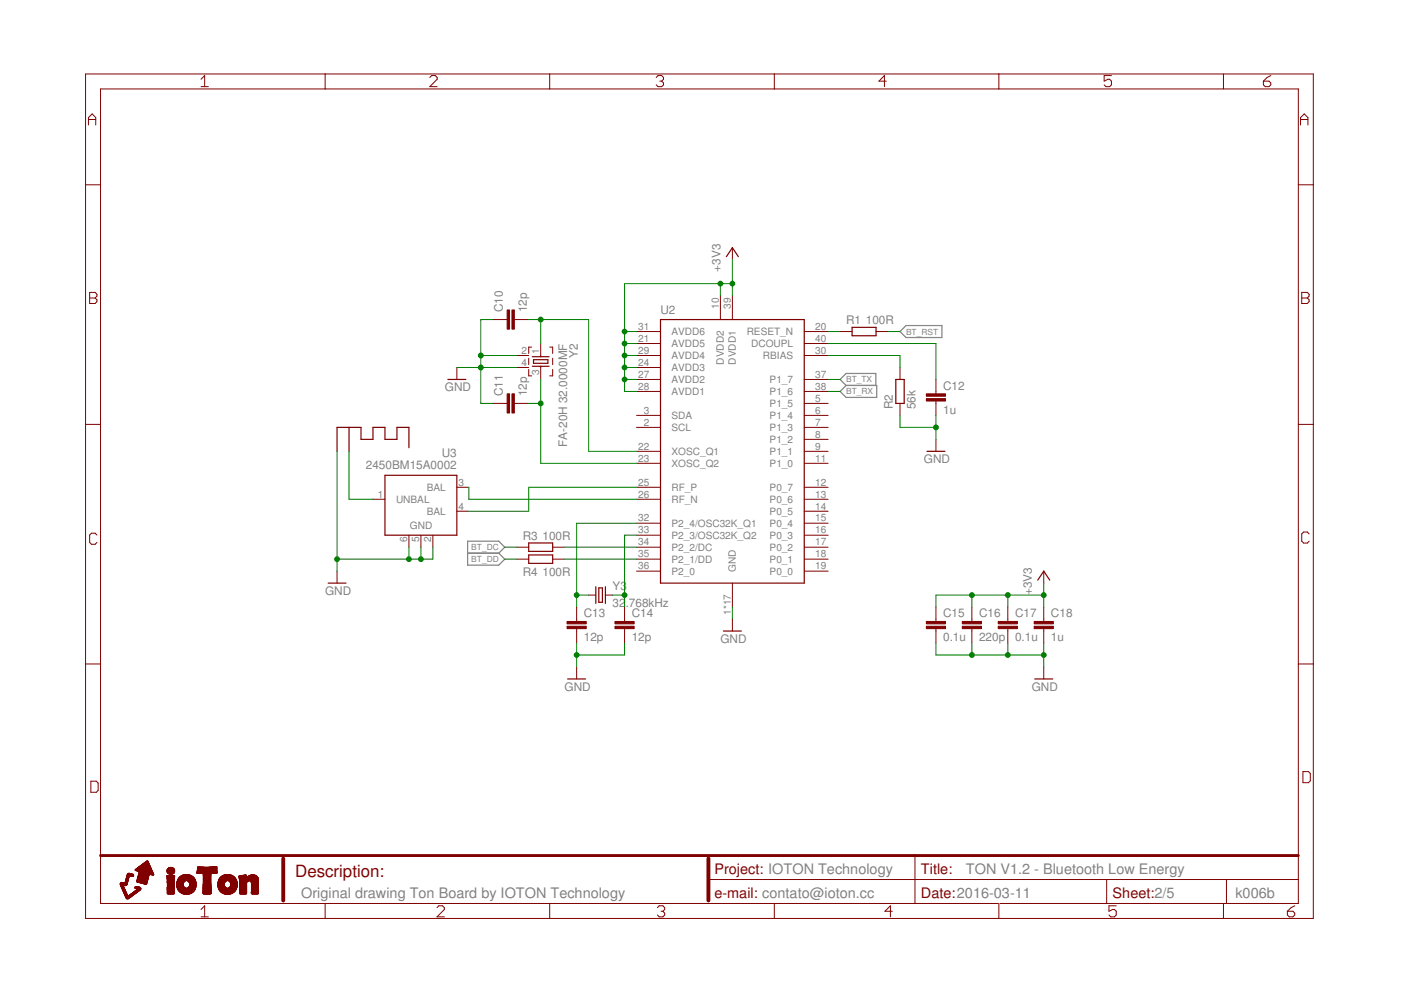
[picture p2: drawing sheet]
<svg xmlns="http://www.w3.org/2000/svg" width="297mm" height="210mm" viewBox="0 0 297 210" stroke-linecap="round" stroke-linejoin="round" font-family="sans-serif">
<defs><g id="words">
<text font-size="3.6" fill="#800000" x="62.6" y="185.9">Description:</text>
<g font-size="3.1" fill="#800000">
<text x="151.5" y="185.2">Project: IOTON Technology</text>
<text x="195.3" y="185.2">Title:</text>
<text x="151.5" y="190.3">e-mail: contato@ioton.cc</text>
<text x="195.3" y="190.3">Date:2016-03-11</text>
<text x="235.9" y="190.3">Sheet:2/5</text>
</g>
<g font-size="3.1" fill="#808080">
<text x="204.8" y="185.2">TON V1.2 - Bluetooth Low Energy</text>
<text x="63.9" y="190.3">Original drawing Ton Board by IOTON Technology</text>
<text x="261.9" y="190.3">k006b</text>
</g>
<g font-size="2.5" fill="#808080">
<text x="152.7" y="57.6" transform="rotate(-90 152.7 57.6)">+3V3</text>
<text x="106.6" y="66.2" transform="rotate(-90 106.6 66.2)">C10</text>
<text x="111.7" y="66.2" transform="rotate(-90 111.7 66.2)">12p</text>
<text x="140" y="66.5">U2</text>
<text x="179.4" y="68.8">R1</text>
<text x="183.6" y="68.8">100R</text>
<text x="122.5" y="75.9" transform="rotate(-90 122.5 75.9)">Y2</text>
<text x="94.3" y="83">GND</text>
<text x="200" y="82.6">C12</text>
<text x="106.6" y="84" transform="rotate(-90 106.6 84)">C11</text>
<text x="111.7" y="84" transform="rotate(-90 111.7 84)">12p</text>
<text x="189.3" y="86.8" transform="rotate(-90 189.3 86.8)">R2</text>
<text x="194.1" y="86.8" transform="rotate(-90 194.1 86.8)">56k</text>
<text x="200" y="87.7">1u</text>
<text x="120.2" y="94.8" transform="rotate(-90 120.2 94.8)">FA-20H 32.0000MF</text>
<text x="77.6" y="99.5">2450BM15A0002</text>
<text x="93.7" y="97">U3</text>
<text x="195.9" y="98.2">GND</text>
<text x="110.8" y="114.5">R3</text>
<text x="115" y="114.5">100R</text>
<text x="110.8" y="122.1">R4</text>
<text x="115" y="122.1">100R</text>
<text x="129.9" y="125.1">Y3</text>
<text x="68.9" y="126.2">GND</text>
<text x="123.8" y="130.9">C13</text>
<text x="129.9" y="128.7">32</text>
<text x="132.7" y="128.7">.768kHz</text>
<text x="133.9" y="130.9">C14</text>
<text x="200" y="130.9">C15</text>
<text x="207.6" y="130.9">C16</text>
<text x="215.2" y="130.9">C17</text>
<text x="218.8" y="126.2" transform="rotate(-90 218.8 126.2)">+3V3</text>
<text x="222.8" y="130.9">C18</text>
<text x="123.8" y="135.9">12p</text>
<text x="133.9" y="135.9">12p</text>
<text x="152.7" y="136.3">GND</text>
<text x="200" y="135.9">0.1u</text>
<text x="207.6" y="135.9">220p</text>
<text x="215.2" y="135.9">0.1u</text>
<text x="222.8" y="135.9">1u</text>
<text x="119.7" y="146.5">GND</text>
<text x="218.8" y="146.5">GND</text>
</g>
<g font-size="2.1" fill="#808080">
<text x="152.4" y="65.4" transform="rotate(-90 152.4 65.4)">10</text>
<text x="154.9" y="65.4" transform="rotate(-90 154.9 65.4)">39</text>
<text x="135.3" y="69.9">31</text>
<text x="142.4" y="71">AVDD6</text>
<text x="158.3" y="71">RESET_N</text>
<text x="172.8" y="69.9">20</text>
<text x="110.6" y="77.6">4</text>
<text x="110.6" y="75">2</text>
<text x="114.3" y="75" transform="rotate(-90 114.3 75)">1</text>
<text x="135.3" y="72.5">21</text>
<text x="135.3" y="77.6">24</text>
<text x="135.3" y="75">29</text>
<text x="142.4" y="73.6">AVDD5</text>
<text x="142.4" y="76.1">AVDD4</text>
<text x="153.5" y="77.3" transform="rotate(-90 153.5 77.3)">DVDD2</text>
<text x="156" y="77.3" transform="rotate(-90 156 77.3)">DVDD1</text>
<text x="159.3" y="73.6">DCOUPL</text>
<text x="161.8" y="76.1">RBIAS</text>
<text x="172.8" y="75">30</text>
<text x="172.8" y="72.5">40</text>
<text x="114.3" y="79.4" transform="rotate(-90 114.3 79.4)">3</text>
<text x="135.3" y="80.1">27</text>
<text x="135.3" y="82.6">28</text>
<text x="142.4" y="78.7">AVDD3</text>
<text x="142.4" y="81.2">AVDD2</text>
<text x="142.4" y="83.7">AVDD1</text>
<text x="163.2" y="81.2">P1_7</text>
<text x="163.2" y="83.7">P1_6</text>
<text x="172.8" y="80.1">37</text>
<text x="172.8" y="82.6">38</text>
<text x="136.5" y="87.7">3</text>
<text x="142.4" y="88.8">SDA</text>
<text x="163.2" y="86.3">P1_5</text>
<text x="163.2" y="88.8">P1_4</text>
<text x="172.8" y="85.2">5</text>
<text x="172.8" y="87.7">6</text>
<text x="135.3" y="95.3">22</text>
<text x="136.5" y="90.3">2</text>
<text x="142.4" y="91.4">SCL</text>
<text x="163.2" y="91.4">P1_3</text>
<text x="163.2" y="93.9">P1_2</text>
<text x="172.8" y="90.3">7</text>
<text x="172.8" y="92.8">8</text>
<text x="172.8" y="95.3">9</text>
<text x="135.3" y="97.9">23</text>
<text x="142.4" y="96.4">XOSC_Q1</text>
<text x="142.4" y="99">XOSC_Q2</text>
<text x="163.2" y="96.4">P1_1</text>
<text x="163.2" y="99">P1_0</text>
<text x="172.8" y="97.9">11</text>
<text x="80.1" y="105.5">1</text>
<text x="84" y="106.6">UNBAL</text>
<text x="90.5" y="104.1">BAL</text>
<text x="97.2" y="103">3</text>
<text x="135.3" y="103">25</text>
<text x="135.3" y="105.5">26</text>
<text x="142.4" y="104.1">RF_P</text>
<text x="142.4" y="106.6">RF_N</text>
<text x="163.2" y="104.1">P0_7</text>
<text x="163.2" y="106.6">P0_6</text>
<text x="172.8" y="103">12</text>
<text x="172.8" y="105.5">13</text>
<text x="86.9" y="112.1">GND</text>
<text x="90.5" y="109.1">BAL</text>
<text x="97.2" y="108">4</text>
<text x="135.3" y="110.6">32</text>
<text x="135.3" y="113.1">33</text>
<text x="142.4" y="111.7">P2_4/OSC32K_Q1</text>
<text x="163.2" y="109.1">P0_5</text>
<text x="163.2" y="111.7">P0_4</text>
<text x="172.8" y="108">14</text>
<text x="172.8" y="110.6">15</text>
<text x="172.8" y="113.1">16</text>
<text x="86.4" y="115" transform="rotate(-90 86.4 115)">6</text>
<text x="88.9" y="115" transform="rotate(-90 88.9 115)">5</text>
<text x="91.4" y="115" transform="rotate(-90 91.4 115)">2</text>
<text x="135.3" y="115.6">34</text>
<text x="135.3" y="118.2">35</text>
<text x="142.4" y="114.2">P2_3/OSC32K_Q2</text>
<text x="142.4" y="116.8">P2_2/DC</text>
<text x="142.4" y="119.3">P2_1/DD</text>
<text x="163.2" y="114.2">P0_3</text>
<text x="163.2" y="116.8">P0_2</text>
<text x="163.2" y="119.3">P0_1</text>
<text x="172.8" y="115.6">17</text>
<text x="172.8" y="118.2">18</text>
<text x="135.3" y="120.7">36</text>
<text x="142.4" y="121.8">P2_0</text>
<text x="156" y="121.3" transform="rotate(-90 156 121.3)">GND</text>
<text x="163.2" y="121.8">P0_0</text>
<text x="172.8" y="120.7">19</text>
<text x="154.9" y="130.4" transform="rotate(-90 154.9 130.4)">1*17</text>
</g>
<g font-size="1.8" fill="#808080">
<text x="192.1" y="70.9">BT_RST</text>
<text x="179.4" y="83.6">BT_RX</text>
<text x="179.4" y="81.1">BT_TX</text>
<text x="99.9" y="116.6">BT_DC</text>
<text x="99.9" y="119.2">BT_DD</text>
</g>
</g></defs>
<path d="M190.8 70.3l1.3-1.3h7.6v2.6h-7.6zM178.1 83l1.3-1.3h6.5v2.6h-6.5zM179.4 81.7l-1.3-1.2 1.3-1.3h6.3v2.5M99.1 114.7h6.6l1.3 1.3-1.3 1.3 1.3 1.3-1.3 1.2h-6.6zM99.1 117.3h6.6" fill="none" stroke="#808080" stroke-width=".25"/>
<g fill="none" stroke="#800000" stroke-width=".21">
<path d="M42.6 16.8l.8-.8v2.4M42.6 18.4h1.6M68.9 15.7v3.2M91.1 16.4l.4-.4h.8l.4 .4v.4l-1.6 1.6h1.6M116.5 15.7v3.2M139.1 16.4l.4-.4h.8l.4 .4v.4l-.4 .4M139.9 17.2h.4M140.3 17.2l.4 .4v.4l-.4 .4h-.8l-.4-.4M164.2 15.7v3.2M187.9 17.2h-1.5l1.1-1.2v2.4M211.8 15.7v3.2M235.6 16h-1.5v1.2l.8-.4h.4l.3 .4v.8l-.3 .4h-.8l-.4-.4"/>
<path d="M259.4 15.7v3.2M267.9 17.2h1.1l.4 .4v.4l-.4 .4h-.7l-.4-.4zM269.4 16l-.8 .4-.7 .8M18.1 39.2h3.2M18.8 25.3h1.5M18.8 26.5v-1.6l.7-.7 .8 .7v1.6M275.3 39.2h3.1M275.7 26.5v-1.6l.8-.7 .8 .7v1.6M275.7 25.3h1.6M155.3 52.5v2.6M19 62h1.2l.4 .4v.4l-.4 .4 .4 .4v.3l-.4 .4h-1.2zM19 63.2h1.2"/>
<path d="M96.9 77.9v2.6M104.5 67.8h3M109.1 67.8h3M109.6 77.9h2.5M109.6 75.4h2.5M112.1 78.3v1.4h.6M112.1 75.9v1.4M112.7 73.6h-.6v1.4M114.6 72.8v2.8M114.6 77.7v2.8M116.5 73.6h.7v1.4M117.2 75.9v1.4"/>
<path d="M117.2 78.3v1.4h-.7M135 70.3h5M135 72.8h5M135 77.9h5M135 75.4h5M152.7 62.7v5.1M155.3 62.7v5.1M170.5 70.3h5.1M170.5 72.8h5.1M170.5 75.4h5.1M178.1 70.3h2.6M185.7 70.3h2.6"/>
<path d="M190.8 77.9v2.6M276 62h1.2l.4 .4v.4l-.4 .4 .4 .4v.3l-.4 .4h-1.2zM276 63.2h1.2M18.1 90h3.2M104.5 85.5h3M109.1 85.5h3M135 90.6h5M135 88.1h5M135 95.7h5M135 98.2h5M135 80.5h5M135 83h5"/>
<path d="M170.5 90.6h5.1M170.5 88.1h5.1M170.5 85.5h5.1M170.5 93.2h5.1M170.5 95.7h5.1M170.5 98.2h5.1M170.5 80.5h5.1M170.5 83h5.1M190.8 85.5v2.6M198.4 80.5v3M198.4 85v3.1M198.4 93.2v2.5"/>
<path d="M275.3 90h3.1M20.6 113.5l-.4-.4h-.8l-.4 .4v1.5l.4 .4h.8l.4-.4M79.1 105.9h2.5M86.7 113.5v2.5M89.2 113.5v2.5M91.8 113.5v2.5M96.9 103.3h2.5M96.9 108.4h2.5M109.6 116h2.5M109.6 118.6h2.5M117.2 116h2.5M117.2 118.6h2.5"/>
<path d="M135 103.3h5M135 105.9h5M135 110.9h5M135 113.5h5M135 116h5M135 118.6h5M170.5 103.3h5.1M170.5 105.9h5.1M170.5 108.4h5.1M170.5 110.9h5.1M170.5 113.5h5.1M170.5 116h5.1"/>
<path d="M170.5 118.6h5.1M277.6 113.2l-.4-.4h-.8l-.4 .4v1.5l.4 .4h.8l.4-.4M71.5 121.1v2.5M122.3 128.7v3.1M122.3 133.3v3M124.8 126.2h1.5M128.4 126.2h1.5M132.4 128.7v3.1M132.4 133.3v3M135 121.1h5M155.3 123.6v5.1M155.3 131.3v2.5"/>
<path d="M170.5 121.1h5.1M198.4 128.7v3.1M198.4 133.3v3M206.1 128.7v3.1M206.1 133.3v3M213.7 128.7v3.1M213.7 133.3v3M221.3 121.1v2.5M221.3 128.7v3.1M221.3 133.3v3M18.1 140.8h3.2M122.3 141.4v2.6"/>
<path d="M221.3 141.4v2.6M275.3 140.8h3.1M19.3 165.6h1.1l.4 .4v1.6l-.4 .4h-1.1zM276.2 163.6h1.2l.4 .4v1.5l-.4 .4h-1.2zM42.6 192.8l.8-.8v2.4M42.6 194.4h1.6M68.9 191.6v3.1M92.6 192.4l.4-.4h.8l.4 .4v.4l-1.6 1.6h1.6M116.5 191.6v3.1M139.4 192.4l.4-.4h.7l.4 .4v.4l-.4 .4M140.1 193.2h.4M140.5 193.2l.4 .4v.4l-.4 .4h-.7l-.4-.4"/>
<path d="M150.2 186.5h125.1M164.2 191.6v3.1M189.2 193.2h-1.6l1.2-1.2v2.4M194 181.4v10.2M211.6 191.6h-190.3v-172.7h254v172.7h-63.3M211.8 191.6v3.1M234.6 186.5v5.1M236.7 192h-1.6v1.2l.8-.4h.4l.4 .4v.8l-.4 .4h-.8l-.4-.4M259.4 191.6v3.1h-241.3v-179h260.3v179h-18.9M260 186.5v5.1M272.9 193.2h1.2l.4 .4v.4l-.4 .4h-.8l-.4-.4zM274.5 192l-.8 .4-.8 .8"/>
</g>
<g fill="none" stroke="#800000" stroke-width=".25">
<path d="M154 54.4l1.3-1.9 1.2 1.9M112.9 77.7h3.5M112.9 75.6h3.5M113.1 76.3h3.1v.7h-3.1zM140 67.8h30.5v55.8h-30.5zM180.7 69.4h5v1.8h-5zM74 90.6v5.1M86.7 94.9v-4.3h-2.5v2.6h-2.6v-2.6h-2.5v2.6h-2.6v-2.6h-5v5.1M95 80.5h3.8M189.9 80.5h1.8v5h-1.8zM196.5 95.7h3.8M81.6 100.8h15.3v12.7h-15.3z"/>
<path d="M112.1 115.1h5.1v1.8h-5.1zM112.1 117.7h5.1v1.7h-5.1zM69.6 123.6h3.8M126.3 124.4v3.6M127 124.7h.7v3h-.7zM128.4 124.4v3.6M153.4 133.8h3.8M220 123l1.3-1.9 1.3 1.9M120.4 144h3.8M219.4 144h3.8"/>
</g>
<g fill="#800000" stroke="#800000" stroke-width=".21">
<path d="M196.4 84.5h4.1v.5h-4.1z"/>
<path d="M196.4 83.5h4.1v.5h-4.1z"/>
<path d="M108.5 83.5h.6v4.1h-.6z"/>
<path d="M107.5 83.5h.5v4.1h-.5z"/>
<path d="M108.5 65.7h.6v4.1h-.6z"/>
<path d="M107.5 65.7h.5v4.1h-.5z"/>
<path d="M196.4 132.8h4.1v.5h-4.1z"/>
<path d="M196.4 131.8h4.1v.5h-4.1z"/>
<path d="M219.3 132.8h4v.5h-4z"/>
<path d="M219.3 131.8h4v.5h-4z"/>
<path d="M204 132.8h4.1v.5h-4.1z"/>
<path d="M204 131.8h4.1v.5h-4.1z"/>
<path d="M211.6 132.8h4.1v.5h-4.1z"/>
<path d="M211.6 131.8h4.1v.5h-4.1z"/>
<path d="M120.2 132.8h4.1v.5h-4.1z"/>
<path d="M120.2 131.8h4.1v.5h-4.1z"/>
<path d="M130.4 132.8h4.1v.5h-4.1z"/>
<path d="M130.4 131.8h4.1v.5h-4.1z"/>
<path d="M26.9 190.5l.3 .1z"/>
<path d="M26.8 190.5l.5 .1z"/>
<path d="M26.8 190.5h.5z"/>
<path d="M26.8 190.5h.6z"/>
<path d="M26.8 190.4l.6 .1z"/>
<path d="M26.8 190.4h.6z"/>
<path d="M26.7 190.4h.8z"/>
<path d="M26.7 190.3l.8 .1z"/>
<path d="M26.7 190.3h.9z"/>
<path d="M26.7 190.2l.9 .1z"/>
<path d="M26.6 190.2h1.1z"/>
<path d="M26.7 190.2h1z"/>
<path d="M26.6 190.1l1.2 .1z"/>
<path d="M26.6 190.1h1.3z"/>
<path d="M26.6 190l1.3 .1z"/>
<path d="M26.6 190h.5z"/>
<path d="M27.2 190h.8z"/>
<path d="M26.5 189.9l.6 .1z"/>
<path d="M27.2 189.9l.8 .1z"/>
<path d="M26.5 189.9h.6z"/>
<path d="M27.3 189.9h.8z"/>
<path d="M26.5 189.8l.5 .1z"/>
<path d="M27.4 189.8l.8 .1z"/>
<path d="M26.5 189.8h.5z"/>
<path d="M27.4 189.8h.8z"/>
<path d="M27.5 189.8h.8z"/>
<path d="M26.4 189.7l.6 .1z"/>
<path d="M27.5 189.7l.8 .1z"/>
<path d="M26.5 189.7h.5z"/>
<path d="M27.6 189.7h.8z"/>
<path d="M26.4 189.7h.6z"/>
<path d="M26.4 189.6l.5 .1z"/>
<path d="M27.6 189.6l.8 .1z"/>
<path d="M26.4 189.6h.5z"/>
<path d="M27.7 189.6h.8z"/>
<path d="M39.2 189.6h.7z"/>
<path d="M47.9 189.6h.7z"/>
<path d="M26.4 189.5l.5 .1z"/>
<path d="M27.8 189.5l.8 .1z"/>
<path d="M39 189.5l1.1 .1z"/>
<path d="M43.7 189.5l.4 .1z"/>
<path d="M47.7 189.5l1.1 .1z"/>
<path d="M26.4 189.5h.5z"/>
<path d="M27.8 189.5h.8z"/>
<path d="M35.6 189.5h1.3z"/>
<path d="M38.9 189.5h1.3z"/>
<path d="M43.1 189.5h1.5z"/>
<path d="M47.6 189.5h1.3z"/>
<path d="M50.9 189.5h1.3z"/>
<path d="M53.4 189.5h1.3z"/>
<path d="M27.9 189.5h.8z"/>
<path d="M35.5 189.5h1.4z"/>
<path d="M38.8 189.5h1.5z"/>
<path d="M43.1 189.5h1.6z"/>
<path d="M47.5 189.5h1.5z"/>
<path d="M53.4 189.5h1.4z"/>
<path d="M26.3 189.4l.6 .1z"/>
<path d="M27.9 189.4l.8 .1z"/>
<path d="M35.5 189.4l1.5 .1z"/>
<path d="M38.7 189.4l1.7 .1z"/>
<path d="M43.1 189.4l1.6 .1z"/>
<path d="M47.4 189.4l1.7 .1z"/>
<path d="M50.8 189.4l1.5 .1z"/>
<path d="M53.3 189.4l1.5 .1z"/>
<path d="M26.3 189.4l.5 .1z"/>
<path d="M47.3 189.4l1.8 .1z"/>
<path d="M26.3 189.4h.5z"/>
<path d="M28 189.4h.8z"/>
<path d="M35.5 189.4h1.5z"/>
<path d="M38.6 189.4h1.9z"/>
<path d="M43 189.4h1.8z"/>
<path d="M47.3 189.4h1.9z"/>
<path d="M50.8 189.4h1.5z"/>
<path d="M53.3 189.4h1.5z"/>
<path d="M38.5 189.4h2.1z"/>
<path d="M47.2 189.4h2.1z"/>
<path d="M26.3 189.3l.5 .1z"/>
<path d="M28.1 189.3l.8 .1z"/>
<path d="M35.5 189.3l1.5 .1z"/>
<path d="M38.5 189.3l2.1 .1z"/>
<path d="M43 189.3l1.8 .1z"/>
<path d="M47.2 189.3l2.1 .1z"/>
<path d="M50.8 189.3l1.5 .1z"/>
<path d="M53.3 189.3l1.5 .1z"/>
<path d="M26.3 189.3h.5z"/>
<path d="M28.1 189.3h.8z"/>
<path d="M35.5 189.3h1.5z"/>
<path d="M38.4 189.3h2.3z"/>
<path d="M43 189.3h1.8z"/>
<path d="M47.1 189.3h2.3z"/>
<path d="M50.8 189.3h1.5z"/>
<path d="M53.3 189.3h1.5z"/>
<path d="M26.2 189.2l.6 .1z"/>
<path d="M28.2 189.2l.8 .1z"/>
<path d="M35.5 189.2l1.5 .1z"/>
<path d="M38.3 189.2l2.5 .1z"/>
<path d="M43 189.2l1.8 .1z"/>
<path d="M47 189.2l2.5 .1z"/>
<path d="M50.8 189.2l1.5 .1z"/>
<path d="M53.3 189.2l1.5 .1z"/>
<path d="M26.2 189.2l.5 .1z"/>
<path d="M26.2 189.2h.6z"/>
<path d="M28.3 189.2h.8z"/>
<path d="M35.5 189.2h1.5z"/>
<path d="M38.2 189.2h2.6z"/>
<path d="M43 189.2h1.8z"/>
<path d="M46.9 189.2h2.6z"/>
<path d="M50.8 189.2h1.5z"/>
<path d="M53.3 189.2h1.5z"/>
<path d="M26.2 189.1l.5 .1z"/>
<path d="M28.3 189.1l.8 .1z"/>
<path d="M35.5 189.1l1.5 .1z"/>
<path d="M38.2 189.1l2.7 .1z"/>
<path d="M43 189.1l1.8 .1z"/>
<path d="M46.9 189.1l2.7 .1z"/>
<path d="M50.8 189.1l1.5 .1z"/>
<path d="M53.3 189.1l1.5 .1z"/>
<path d="M26.2 189.1h.5z"/>
<path d="M28.3 189.1h.8z"/>
<path d="M35.5 189.1h1.5z"/>
<path d="M38.1 189.1h2.8z"/>
<path d="M43 189.1h1.8z"/>
<path d="M46.8 189.1h2.8z"/>
<path d="M50.8 189.1h1.5z"/>
<path d="M53.3 189.1h1.5z"/>
<path d="M28.4 189.1h.8z"/>
<path d="M38.1 189.1h2.9z"/>
<path d="M46.8 189.1h2.9z"/>
<path d="M26.1 189l.6 .1z"/>
<path d="M28.5 189l.8 .1z"/>
<path d="M35.5 189l1.5 .1z"/>
<path d="M38.1 189l2.9 .1z"/>
<path d="M43.1 189l1.6 .1z"/>
<path d="M46.8 189l2.9 .1z"/>
<path d="M50.8 189l1.5 .1z"/>
<path d="M53.3 189l1.5 .1z"/>
<path d="M26.1 189h.5z"/>
<path d="M28.5 189h.8z"/>
<path d="M35.5 189h1.5z"/>
<path d="M38 189h3z"/>
<path d="M43.1 189h1.6z"/>
<path d="M46.7 189h3z"/>
<path d="M50.8 189h1.5z"/>
<path d="M53.3 189h1.5z"/>
<path d="M28.6 189h.8z"/>
<path d="M38 189h3.1z"/>
<path d="M46.7 189h3.1z"/>
<path d="M26.1 188.9l.5 .1z"/>
<path d="M28.6 188.9l.8 .1z"/>
<path d="M35.5 188.9l1.5 .1z"/>
<path d="M38 188.9l3.1 .1z"/>
<path d="M43.1 188.9l1.6 .1z"/>
<path d="M46.7 188.9l3.1 .1z"/>
<path d="M50.8 188.9l1.5 .1z"/>
<path d="M53.3 188.9l1.5 .1z"/>
<path d="M26.1 188.9h.5z"/>
<path d="M28.6 188.9h.8z"/>
<path d="M35.5 188.9h1.5z"/>
<path d="M37.9 188.9h3.2z"/>
<path d="M43.1 188.9h1.6z"/>
<path d="M46.6 188.9h3.2z"/>
<path d="M50.8 188.9h1.5z"/>
<path d="M53.3 188.9h1.5z"/>
<path d="M28.7 188.9h.8z"/>
<path d="M26.1 188.8l.5 .1z"/>
<path d="M28.7 188.8l.8 .1z"/>
<path d="M35.5 188.8l1.5 .1z"/>
<path d="M37.9 188.8l3.3 .1z"/>
<path d="M43.1 188.8l1.6 .1z"/>
<path d="M46.6 188.8l3.3 .1z"/>
<path d="M50.8 188.8l1.5 .1z"/>
<path d="M53.3 188.8l1.5 .1z"/>
<path d="M26.1 188.8h.5z"/>
<path d="M28.7 188.8h.8z"/>
<path d="M35.5 188.8h1.5z"/>
<path d="M37.9 188.8h3.3z"/>
<path d="M43.1 188.8h1.6z"/>
<path d="M46.6 188.8h3.3z"/>
<path d="M50.8 188.8h1.5z"/>
<path d="M53.3 188.8h1.5z"/>
<path d="M28.8 188.8h.8z"/>
<path d="M37.8 188.8h3.4z"/>
<path d="M46.5 188.8h3.4z"/>
<path d="M26 188.7l.6 .1z"/>
<path d="M28.8 188.7l.8 .1z"/>
<path d="M35.5 188.7l1.5 .1z"/>
<path d="M37.8 188.7l3.4 .1z"/>
<path d="M43.1 188.7l1.6 .1z"/>
<path d="M46.5 188.7l3.5 .1z"/>
<path d="M50.8 188.7l1.5 .1z"/>
<path d="M53.3 188.7l1.5 .1z"/>
<path d="M26 188.7l.5 .1z"/>
<path d="M28.9 188.7l.8 .1z"/>
<path d="M35.5 188.7l1.4 .1z"/>
<path d="M37.8 188.7l3.5 .1z"/>
<path d="M26 188.7h.5z"/>
<path d="M28.9 188.7h.8z"/>
<path d="M35.5 188.7h1.4z"/>
<path d="M37.8 188.7h3.5z"/>
<path d="M43.1 188.7h1.6z"/>
<path d="M46.5 188.7h3.5z"/>
<path d="M50.8 188.7h1.5z"/>
<path d="M53.3 188.7h1.5z"/>
<path d="M29 188.7h.8z"/>
<path d="M37.7 188.7h3.6z"/>
<path d="M26 188.6l.5 .1z"/>
<path d="M29 188.6l.8 .1z"/>
<path d="M35.5 188.6l1.4 .1z"/>
<path d="M37.8 188.6l3.5 .1z"/>
<path d="M43.1 188.6l1.6 .1z"/>
<path d="M46.5 188.6l3.5 .1z"/>
<path d="M50.8 188.6l1.5 .1z"/>
<path d="M53.3 188.6l1.5 .1z"/>
<path d="M26 188.6h.5z"/>
<path d="M29 188.6h.8z"/>
<path d="M35.5 188.6h1.4z"/>
<path d="M37.7 188.6h3.6z"/>
<path d="M43.1 188.6h1.6z"/>
<path d="M46.4 188.6h3.6z"/>
<path d="M50.8 188.6h1.5z"/>
<path d="M53.3 188.6h1.5z"/>
<path d="M29.1 188.6h.7z"/>
<path d="M37.7 188.6h3.7z"/>
<path d="M46.4 188.6h3.7z"/>
<path d="M25.9 188.5l.6 .1z"/>
<path d="M29.1 188.5l.7 .1z"/>
<path d="M35.5 188.5l1.4 .1z"/>
<path d="M37.7 188.5l3.6 .1z"/>
<path d="M43.1 188.5l1.6 .1z"/>
<path d="M46.4 188.5l3.7 .1z"/>
<path d="M50.8 188.5l1.5 .1z"/>
<path d="M53.3 188.5l1.5 .1z"/>
<path d="M25.9 188.5l.5 .1z"/>
<path d="M37.7 188.5l3.7 .1z"/>
<path d="M25.9 188.5h.5z"/>
<path d="M29.2 188.5h.7z"/>
<path d="M35.5 188.5h1.4z"/>
<path d="M37.7 188.5h3.7z"/>
<path d="M43.1 188.5h1.6z"/>
<path d="M46.4 188.5h3.7z"/>
<path d="M50.8 188.5h1.5z"/>
<path d="M53.3 188.5h1.5z"/>
<path d="M25.9 188.4l.5 .1z"/>
<path d="M29.1 188.4l.8 .1z"/>
<path d="M35.5 188.4l1.4 .1z"/>
<path d="M37.7 188.4l3.7 .1z"/>
<path d="M43.1 188.4l1.6 .1z"/>
<path d="M46.4 188.4l3.7 .1z"/>
<path d="M50.8 188.4l1.5 .1z"/>
<path d="M53.3 188.4l1.5 .1z"/>
<path d="M25.9 188.4h.5z"/>
<path d="M29 188.4h.9z"/>
<path d="M35.5 188.4h1.4z"/>
<path d="M37.6 188.4h3.8z"/>
<path d="M43.1 188.4h1.6z"/>
<path d="M46.4 188.4h3.7z"/>
<path d="M50.8 188.4h1.5z"/>
<path d="M53.3 188.4h1.5z"/>
<path d="M28.9 188.4h1z"/>
<path d="M46.3 188.4h3.8z"/>
<path d="M25.8 188.3l.6 .1z"/>
<path d="M28.8 188.3l1.1 .1z"/>
<path d="M35.5 188.3l1.4 .1z"/>
<path d="M37.6 188.3l3.8 .1z"/>
<path d="M43.1 188.3l1.6 .1z"/>
<path d="M46.3 188.3l3.8 .1z"/>
<path d="M50.8 188.3l1.5 .1z"/>
<path d="M53.3 188.3l1.5 .1z"/>
<path d="M28.7 188.3l1.1 .1z"/>
<path d="M46.3 188.3l3.9 .1z"/>
<path d="M25.8 188.3h.6z"/>
<path d="M28.6 188.3h1.2z"/>
<path d="M35.5 188.3h1.4z"/>
<path d="M37.6 188.3h1.8z"/>
<path d="M39.6 188.3h1.9z"/>
<path d="M43.1 188.3h1.6z"/>
<path d="M46.3 188.3h1.8z"/>
<path d="M48.4 188.3h1.8z"/>
<path d="M50.8 188.3h1.5z"/>
<path d="M53.3 188.3h1.5z"/>
<path d="M37.6 188.3h1.7z"/>
<path d="M39.8 188.3h1.7z"/>
<path d="M46.3 188.3h1.7z"/>
<path d="M48.5 188.3h1.7z"/>
<path d="M25.8 188.2l.5 .1z"/>
<path d="M28.6 188.2l1.2 .1z"/>
<path d="M35.5 188.2l1.4 .1z"/>
<path d="M37.5 188.2l1.7 .1z"/>
<path d="M39.8 188.2l1.7 .1z"/>
<path d="M43.1 188.2l1.6 .1z"/>
<path d="M46.3 188.2l1.7 .1z"/>
<path d="M48.5 188.2l1.7 .1z"/>
<path d="M50.8 188.2l1.5 .1z"/>
<path d="M53.3 188.2l1.5 .1z"/>
<path d="M25.8 188.2h.5z"/>
<path d="M28.6 188.2h1.2z"/>
<path d="M35.5 188.2h1.4z"/>
<path d="M37.6 188.2h1.6z"/>
<path d="M39.9 188.2h1.6z"/>
<path d="M43.1 188.2h1.6z"/>
<path d="M46.3 188.2h1.6z"/>
<path d="M48.6 188.2h1.6z"/>
<path d="M50.8 188.2h1.5z"/>
<path d="M53.3 188.2h1.5z"/>
<path d="M37.6 188.2h1.5z"/>
<path d="M25.7 188.1l.6 .1z"/>
<path d="M28.6 188.1l1.1 .1z"/>
<path d="M35.5 188.1l1.4 .1z"/>
<path d="M37.5 188.1l1.6 .1z"/>
<path d="M39.9 188.1l1.6 .1z"/>
<path d="M43.1 188.1l1.6 .1z"/>
<path d="M46.3 188.1l1.5 .1z"/>
<path d="M48.7 188.1l1.5 .1z"/>
<path d="M50.8 188.1l1.5 .1z"/>
<path d="M53.3 188.1l1.5 .1z"/>
<path d="M25.7 188.1l.5 .1z"/>
<path d="M40 188.1l1.5 .1z"/>
<path d="M46.2 188.1l1.6 .1z"/>
<path d="M25.7 188.1h.6z"/>
<path d="M28.6 188.1h1z"/>
<path d="M35.5 188.1h1.4z"/>
<path d="M37.5 188.1h1.6z"/>
<path d="M40 188.1h1.5z"/>
<path d="M43.1 188.1h1.6z"/>
<path d="M46.2 188.1h1.6z"/>
<path d="M48.7 188.1h1.5z"/>
<path d="M50.8 188.1h1.5z"/>
<path d="M53.3 188.1h1.5z"/>
<path d="M25.7 188l.6 .1z"/>
<path d="M28.7 188l.8 .1z"/>
<path d="M35.5 188l1.4 .1z"/>
<path d="M37.5 188l1.5 .1z"/>
<path d="M40 188l1.5 .1z"/>
<path d="M43.1 188l1.6 .1z"/>
<path d="M46.2 188l1.5 .1z"/>
<path d="M48.7 188l1.5 .1z"/>
<path d="M50.8 188l1.5 .1z"/>
<path d="M53.3 188l1.5 .1z"/>
<path d="M25.7 188l.5 .1z"/>
<path d="M28.7 188l.6 .1z"/>
<path d="M48.8 188l1.4 .1z"/>
<path d="M25.7 188h.5z"/>
<path d="M28.9 188h.2z"/>
<path d="M35.5 188h1.4z"/>
<path d="M37.5 188h1.5z"/>
<path d="M40.1 188h1.4z"/>
<path d="M43.1 188h1.6z"/>
<path d="M46.2 188h1.5z"/>
<path d="M48.8 188h1.4z"/>
<path d="M50.8 188h1.5z"/>
<path d="M53.3 188h1.5z"/>
<path d="M48.8 188h1.5z"/>
<path d="M25.7 187.9l.5 .1z"/>
<path d="M35.5 187.9l1.4 .1z"/>
<path d="M37.5 187.9l1.4 .1z"/>
<path d="M40.1 187.9l1.5 .1z"/>
<path d="M43.1 187.9l1.6 .1z"/>
<path d="M46.2 187.9l1.5 .1z"/>
<path d="M48.8 187.9l1.5 .1z"/>
<path d="M50.8 187.9l1.5 .1z"/>
<path d="M53.3 187.9l1.5 .1z"/>
<path d="M25.7 187.9h.5z"/>
<path d="M35.5 187.9h1.4z"/>
<path d="M37.5 187.9h1.4z"/>
<path d="M40.1 187.9h1.5z"/>
<path d="M43.1 187.9h1.6z"/>
<path d="M46.2 187.9h1.5z"/>
<path d="M48.8 187.9h1.5z"/>
<path d="M50.8 187.9h1.5z"/>
<path d="M53.3 187.9h1.5z"/>
<path d="M25.6 187.9h.6z"/>
<path d="M40.2 187.9h1.4z"/>
<path d="M46.2 187.9h1.4z"/>
<path d="M48.9 187.9h1.4z"/>
<path d="M25.6 187.8l.5 .1z"/>
<path d="M35.5 187.8l1.4 .1z"/>
<path d="M37.5 187.8l1.4 .1z"/>
<path d="M40.2 187.8l1.4 .1z"/>
<path d="M43.1 187.8l1.6 .1z"/>
<path d="M46.2 187.8l1.4 .1z"/>
<path d="M48.9 187.8l1.4 .1z"/>
<path d="M50.8 187.8l1.5 .1z"/>
<path d="M53.3 187.8l1.5 .1z"/>
<path d="M25.6 187.8h.5z"/>
<path d="M35.5 187.8h1.4z"/>
<path d="M37.5 187.8h1.4z"/>
<path d="M40.2 187.8h1.4z"/>
<path d="M43.1 187.8h1.6z"/>
<path d="M46.2 187.8h1.4z"/>
<path d="M48.9 187.8h1.4z"/>
<path d="M50.8 187.8h1.5z"/>
<path d="M53.3 187.8h1.5z"/>
<path d="M25.6 187.7l.5 .1z"/>
<path d="M26.5 187.7l.2 .1z"/>
<path d="M35.5 187.7l1.4 .1z"/>
<path d="M37.5 187.7l1.4 .1z"/>
<path d="M40.2 187.7l1.4 .1z"/>
<path d="M43.1 187.7l1.6 .1z"/>
<path d="M46.2 187.7l1.4 .1z"/>
<path d="M48.9 187.7l1.4 .1z"/>
<path d="M50.8 187.7l1.5 .1z"/>
<path d="M53.3 187.7l1.5 .1z"/>
<path d="M25.6 187.7h.5z"/>
<path d="M26.4 187.7h.4z"/>
<path d="M35.5 187.7h1.4z"/>
<path d="M37.5 187.7h1.3z"/>
<path d="M40.2 187.7h1.4z"/>
<path d="M43.1 187.7h1.6z"/>
<path d="M46.2 187.7h1.4z"/>
<path d="M48.9 187.7h1.4z"/>
<path d="M50.8 187.7h1.5z"/>
<path d="M53.3 187.7h1.5z"/>
<path d="M26.2 187.7h.6z"/>
<path d="M25.5 187.6l.6 .1z"/>
<path d="M26.1 187.6l.7 .1z"/>
<path d="M35.5 187.6l1.4 .1z"/>
<path d="M37.5 187.6l1.3 .1z"/>
<path d="M40.2 187.6l1.4 .1z"/>
<path d="M43.1 187.6l1.6 .1z"/>
<path d="M46.2 187.6l1.4 .1z"/>
<path d="M48.9 187.6l1.4 .1z"/>
<path d="M50.8 187.6l1.5 .1z"/>
<path d="M53.3 187.6l1.5 .1z"/>
<path d="M25.5 187.6l1.4 .1z"/>
<path d="M25.5 187.6h1.4z"/>
<path d="M35.5 187.6h1.4z"/>
<path d="M37.5 187.6h1.3z"/>
<path d="M40.2 187.6h1.4z"/>
<path d="M43.1 187.6h1.6z"/>
<path d="M46.2 187.6h1.4z"/>
<path d="M48.9 187.6h1.4z"/>
<path d="M50.8 187.6h1.5z"/>
<path d="M53.3 187.6h1.5z"/>
<path d="M25.5 187.5l1.4 .1z"/>
<path d="M35.5 187.5l1.4 .1z"/>
<path d="M37.5 187.5l1.3 .1z"/>
<path d="M40.2 187.5l1.4 .1z"/>
<path d="M43.1 187.5l1.6 .1z"/>
<path d="M46.2 187.5l1.4 .1z"/>
<path d="M48.9 187.5l1.4 .1z"/>
<path d="M50.8 187.5l1.5 .1z"/>
<path d="M53.3 187.5l1.5 .1z"/>
<path d="M25.5 187.5h1.4z"/>
<path d="M35.5 187.5h1.4z"/>
<path d="M37.5 187.5h1.3z"/>
<path d="M40.2 187.5h1.4z"/>
<path d="M43.1 187.5h1.6z"/>
<path d="M46.2 187.5h1.4z"/>
<path d="M48.9 187.5h1.4z"/>
<path d="M50.8 187.5h1.5z"/>
<path d="M53.3 187.5h1.5z"/>
<path d="M30.9 187.5h.1z"/>
<path d="M25.5 187.4l1.5 .1z"/>
<path d="M30.7 187.4l.4 .1z"/>
<path d="M35.5 187.4l1.4 .1z"/>
<path d="M37.5 187.4l1.3 .1z"/>
<path d="M40.2 187.4l1.4 .1z"/>
<path d="M43.1 187.4l1.6 .1z"/>
<path d="M46.2 187.4l1.4 .1z"/>
<path d="M48.9 187.4l1.4 .1z"/>
<path d="M50.8 187.4l1.5 .1z"/>
<path d="M53.3 187.4l1.5 .1z"/>
<path d="M30.6 187.4l.5 .1z"/>
<path d="M25.5 187.4h1.5z"/>
<path d="M30.5 187.4h.6z"/>
<path d="M35.5 187.4h1.4z"/>
<path d="M37.5 187.4h1.3z"/>
<path d="M40.2 187.4h1.4z"/>
<path d="M43.1 187.4h1.6z"/>
<path d="M46.2 187.4h1.4z"/>
<path d="M48.9 187.4h1.4z"/>
<path d="M50.8 187.4h1.5z"/>
<path d="M53.3 187.4h1.5z"/>
<path d="M25.5 187.3l1.5 .1z"/>
<path d="M30.4 187.3l.7 .1z"/>
<path d="M35.5 187.3l1.4 .1z"/>
<path d="M37.5 187.3l1.3 .1z"/>
<path d="M40.2 187.3l1.4 .1z"/>
<path d="M43.1 187.3l1.6 .1z"/>
<path d="M46.2 187.3l1.4 .1z"/>
<path d="M48.9 187.3l1.4 .1z"/>
<path d="M50.8 187.3l1.5 .1z"/>
<path d="M53.3 187.3l1.5 .1z"/>
<path d="M30.3 187.3l.8 .1z"/>
<path d="M25.5 187.3h1.5z"/>
<path d="M30.2 187.3h.9z"/>
<path d="M35.5 187.3h1.4z"/>
<path d="M37.5 187.3h1.3z"/>
<path d="M40.2 187.3h1.4z"/>
<path d="M43.1 187.3h1.6z"/>
<path d="M46.2 187.3h1.4z"/>
<path d="M48.9 187.3h1.4z"/>
<path d="M50.8 187.3h1.5z"/>
<path d="M53.3 187.3h1.5z"/>
<path d="M30.1 187.3h1z"/>
<path d="M37.5 187.3h1.4z"/>
<path d="M25.6 187.2l.8 .1z"/>
<path d="M26.5 187.2l.5 .1z"/>
<path d="M30 187.2l1.1 .1z"/>
<path d="M35.5 187.2l1.4 .1z"/>
<path d="M37.5 187.2l1.4 .1z"/>
<path d="M40.2 187.2l1.4 .1z"/>
<path d="M43.1 187.2l1.6 .1z"/>
<path d="M46.2 187.2l1.4 .1z"/>
<path d="M48.9 187.2l1.4 .1z"/>
<path d="M50.8 187.2l1.5 .1z"/>
<path d="M53.3 187.2l1.5 .1z"/>
<path d="M25.6 187.2h.7z"/>
<path d="M26.5 187.2h.5z"/>
<path d="M29.8 187.2h1.3z"/>
<path d="M35.5 187.2h1.4z"/>
<path d="M37.5 187.2h1.4z"/>
<path d="M40.2 187.2h1.4z"/>
<path d="M43.1 187.2h1.6z"/>
<path d="M46.2 187.2h1.4z"/>
<path d="M48.9 187.2h1.4z"/>
<path d="M50.8 187.2h1.5z"/>
<path d="M53.3 187.2h1.5z"/>
<path d="M25.6 187.2h.6z"/>
<path d="M29.7 187.2h1.5z"/>
<path d="M25.7 187.1l.3 .1z"/>
<path d="M26.5 187.1l.5 .1z"/>
<path d="M29.6 187.1l1.6 .1z"/>
<path d="M35.5 187.1l1.4 .1z"/>
<path d="M37.5 187.1l1.4 .1z"/>
<path d="M40.2 187.1l1.4 .1z"/>
<path d="M43.1 187.1l1.6 .1z"/>
<path d="M46.2 187.1l1.4 .1z"/>
<path d="M48.9 187.1l1.4 .1z"/>
<path d="M50.8 187.1l1.5 .1z"/>
<path d="M53.3 187.1l1.5 .1z"/>
<path d="M25.7 187.1h.3z"/>
<path d="M26.5 187.1h.5z"/>
<path d="M29.5 187.1h1.7z"/>
<path d="M35.5 187.1h1.4z"/>
<path d="M37.5 187.1h1.4z"/>
<path d="M40.1 187.1h1.5z"/>
<path d="M43.1 187.1h1.6z"/>
<path d="M46.2 187.1h1.5z"/>
<path d="M48.8 187.1h1.5z"/>
<path d="M50.8 187.1h1.5z"/>
<path d="M53.3 187.1h1.5z"/>
<path d="M26.5 187.1h.6z"/>
<path d="M29.4 187.1h1.8z"/>
<path d="M26.6 187l.5 .1z"/>
<path d="M29.3 187l1.9 .1z"/>
<path d="M35.5 187l1.4 .1z"/>
<path d="M37.5 187l1.5 .1z"/>
<path d="M40.1 187l1.4 .1z"/>
<path d="M43.1 187l1.6 .1z"/>
<path d="M46.2 187l1.5 .1z"/>
<path d="M48.8 187l1.5 .1z"/>
<path d="M50.8 187l1.5 .1z"/>
<path d="M53.3 187l1.5 .1z"/>
<path d="M26.6 187h.5z"/>
<path d="M29.1 187h2.1z"/>
<path d="M35.5 187h1.4z"/>
<path d="M37.5 187h1.5z"/>
<path d="M40 187h1.5z"/>
<path d="M43.1 187h1.6z"/>
<path d="M46.2 187h1.5z"/>
<path d="M48.8 187h1.4z"/>
<path d="M50.8 187h1.5z"/>
<path d="M53.3 187h1.5z"/>
<path d="M50.8 187h1.6z"/>
<path d="M26.6 186.9l.5 .1z"/>
<path d="M29 186.9l2.2 .1z"/>
<path d="M35.5 186.9l1.4 .1z"/>
<path d="M37.5 186.9l1.5 .1z"/>
<path d="M40 186.9l1.5 .1z"/>
<path d="M43.1 186.9l1.6 .1z"/>
<path d="M46.2 186.9l1.5 .1z"/>
<path d="M48.7 186.9l1.5 .1z"/>
<path d="M50.8 186.9l1.6 .1z"/>
<path d="M53.3 186.9l1.5 .1z"/>
<path d="M37.5 186.9l1.6 .1z"/>
<path d="M46.2 186.9l1.6 .1z"/>
<path d="M50.8 186.9l1.7 .1z"/>
<path d="M53.2 186.9l1.6 .1z"/>
<path d="M26.6 186.9h.5z"/>
<path d="M29 186.9h2.2z"/>
<path d="M35.5 186.9h1.4z"/>
<path d="M37.5 186.9h1.6z"/>
<path d="M40 186.9h1.5z"/>
<path d="M43.1 186.9h1.6z"/>
<path d="M46.3 186.9h1.5z"/>
<path d="M48.7 186.9h1.5z"/>
<path d="M50.8 186.9h1.7z"/>
<path d="M53.2 186.9h1.6z"/>
<path d="M37.6 186.9h1.5z"/>
<path d="M39.9 186.9h1.6z"/>
<path d="M53.2 186.9h1.5z"/>
<path d="M26.6 186.8l.5 .1z"/>
<path d="M29 186.8l2.2 .1z"/>
<path d="M35.5 186.8l1.4 .1z"/>
<path d="M37.6 186.8l1.5 .1z"/>
<path d="M39.9 186.8l1.6 .1z"/>
<path d="M43.1 186.8l1.6 .1z"/>
<path d="M46.3 186.8l1.6 .1z"/>
<path d="M48.6 186.8l1.6 .1z"/>
<path d="M50.8 186.8l1.8 .1z"/>
<path d="M53.1 186.8l1.7 .1z"/>
<path d="M26.6 186.8h.5z"/>
<path d="M29 186.8h2.3z"/>
<path d="M35.5 186.8h1.5z"/>
<path d="M37.6 186.8h1.6z"/>
<path d="M39.9 186.8h1.6z"/>
<path d="M43.1 186.8h1.6z"/>
<path d="M46.3 186.8h1.6z"/>
<path d="M48.6 186.8h1.6z"/>
<path d="M50.8 186.8h1.8z"/>
<path d="M53.1 186.8h1.7z"/>
<path d="M39.8 186.8h1.7z"/>
<path d="M46.3 186.8h1.7z"/>
<path d="M48.5 186.8h1.7z"/>
<path d="M50.8 186.8h1.9z"/>
<path d="M53 186.8h1.7z"/>
<path d="M26.6 186.7l.5 .1z"/>
<path d="M29 186.7l2.3 .1z"/>
<path d="M35.5 186.7l1.5 .1z"/>
<path d="M37.6 186.7l1.7 .1z"/>
<path d="M39.8 186.7l1.7 .1z"/>
<path d="M43.1 186.7l1.6 .1z"/>
<path d="M46.3 186.7l1.7 .1z"/>
<path d="M48.5 186.7l1.7 .1z"/>
<path d="M50.8 186.7l2 .1z"/>
<path d="M52.9 186.7l1.9 .1z"/>
<path d="M37.6 186.7l1.8 .1z"/>
<path d="M39.6 186.7l1.9 .1z"/>
<path d="M46.3 186.7l1.8 .1z"/>
<path d="M48.4 186.7l1.8 .1z"/>
<path d="M50.8 186.7l4 .1z"/>
<path d="M26.6 186.7h.6z"/>
<path d="M29 186.7h2.3z"/>
<path d="M35.5 186.7h1.5z"/>
<path d="M37.6 186.7h3.8z"/>
<path d="M43.1 186.7h1.6z"/>
<path d="M46.3 186.7h3.8z"/>
<path d="M50.8 186.7h4z"/>
<path d="M26.6 186.6l.6 .1z"/>
<path d="M29.1 186.6l2.2 .1z"/>
<path d="M35.5 186.6l1.5 .1z"/>
<path d="M37.6 186.6l3.8 .1z"/>
<path d="M43.1 186.6l1.6 .1z"/>
<path d="M46.3 186.6l3.8 .1z"/>
<path d="M50.8 186.6l4 .1z"/>
<path d="M26.7 186.6h.5z"/>
<path d="M29.1 186.6h2.2z"/>
<path d="M35.5 186.6h1.5z"/>
<path d="M37.6 186.6h3.8z"/>
<path d="M43.1 186.6h1.6z"/>
<path d="M46.3 186.6h3.8z"/>
<path d="M50.8 186.6h4z"/>
<path d="M37.7 186.6h3.7z"/>
<path d="M46.4 186.6h3.7z"/>
<path d="M26.7 186.5l.5 .1z"/>
<path d="M29.1 186.5l2.2 .1z"/>
<path d="M35.5 186.5l1.5 .1z"/>
<path d="M37.7 186.5l3.7 .1z"/>
<path d="M43.1 186.5l1.6 .1z"/>
<path d="M46.4 186.5l3.7 .1z"/>
<path d="M50.8 186.5l4 .1z"/>
<path d="M26.7 186.5h.5z"/>
<path d="M29.1 186.5h2.2z"/>
<path d="M35.5 186.5h1.5z"/>
<path d="M37.7 186.5h3.7z"/>
<path d="M43.1 186.5h1.6z"/>
<path d="M46.4 186.5h3.7z"/>
<path d="M50.8 186.5h4z"/>
<path d="M26.7 186.4l.5 .1z"/>
<path d="M29.1 186.4l2.2 .1z"/>
<path d="M35.5 186.4l1.5 .1z"/>
<path d="M37.7 186.4l3.7 .1z"/>
<path d="M43.1 186.4l1.6 .1z"/>
<path d="M46.4 186.4l3.7 .1z"/>
<path d="M50.8 186.4l4 .1z"/>
<path d="M26.7 186.4h.5z"/>
<path d="M29.1 186.4h2.3z"/>
<path d="M35.5 186.4h1.5z"/>
<path d="M37.8 186.4h3.5z"/>
<path d="M43.1 186.4h1.6z"/>
<path d="M46.5 186.4h3.5z"/>
<path d="M50.8 186.4h4z"/>
<path d="M35.4 186.4h1.6z"/>
<path d="M50.7 186.4h4.1z"/>
<path d="M26.7 186.3l.5 .1z"/>
<path d="M29.1 186.3l2.3 .1z"/>
<path d="M35.4 186.3l1.6 .1z"/>
<path d="M37.8 186.3l3.5 .1z"/>
<path d="M43.1 186.3l1.6 .1z"/>
<path d="M46.5 186.3l3.5 .1z"/>
<path d="M50.7 186.3l4.1 .1z"/>
<path d="M26.8 186.3h.5z"/>
<path d="M29.1 186.3h2.3z"/>
<path d="M35.4 186.3h1.6z"/>
<path d="M37.8 186.3h3.5z"/>
<path d="M43.1 186.3h1.6z"/>
<path d="M46.5 186.3h3.5z"/>
<path d="M50.7 186.3h4.1z"/>
<path d="M26.8 186.2l.5 .1z"/>
<path d="M29.1 186.2l2.3 .1z"/>
<path d="M35.4 186.2l1.6 .1z"/>
<path d="M37.8 186.2l3.4 .1z"/>
<path d="M43.1 186.2l1.6 .1z"/>
<path d="M46.5 186.2l3.4 .1z"/>
<path d="M50.7 186.2l4.1 .1z"/>
<path d="M29.2 186.2l2.2 .1z"/>
<path d="M26.8 186.2h.5z"/>
<path d="M29.2 186.2h2.2z"/>
<path d="M35.4 186.2h1.6z"/>
<path d="M37.9 186.2h3.3z"/>
<path d="M43.1 186.2h1.6z"/>
<path d="M46.6 186.2h3.3z"/>
<path d="M50.7 186.2h4z"/>
<path d="M26.8 186.1l.5 .1z"/>
<path d="M29.2 186.1l2.2 .1z"/>
<path d="M35.4 186.1l1.6 .1z"/>
<path d="M37.9 186.1l3.2 .1z"/>
<path d="M43.1 186.1l1.6 .1z"/>
<path d="M46.6 186.1l3.2 .1z"/>
<path d="M50.7 186.1l4 .1z"/>
<path d="M26.8 186.1h.5z"/>
<path d="M29.2 186.1h2.2z"/>
<path d="M35.4 186.1h1.6z"/>
<path d="M37.9 186.1h3.2z"/>
<path d="M43.1 186.1h1.6z"/>
<path d="M46.7 186.1h3.1z"/>
<path d="M50.7 186.1h4z"/>
<path d="M29.2 186.1h2.3z"/>
<path d="M38 186.1h3.1z"/>
<path d="M26.8 186l.5 .1z"/>
<path d="M29.2 186l2.3 .1z"/>
<path d="M35.4 186l1.6 .1z"/>
<path d="M38 186l3.1 .1z"/>
<path d="M43.1 186l1.6 .1z"/>
<path d="M46.7 186l3.1 .1z"/>
<path d="M50.7 186l4 .1z"/>
<path d="M38 186l3 .1z"/>
<path d="M46.7 186l3 .1z"/>
<path d="M26.8 186h.5z"/>
<path d="M29.2 186h2.3z"/>
<path d="M35.4 186h1.6z"/>
<path d="M38.1 186h2.9z"/>
<path d="M43.1 186h1.6z"/>
<path d="M46.8 186h2.9z"/>
<path d="M50.7 186h1.5z"/>
<path d="M52.3 186h2.3z"/>
<path d="M26.8 185.9l.5 .1z"/>
<path d="M29.2 185.9l2.3 .1z"/>
<path d="M35.4 185.9l1.6 .1z"/>
<path d="M38.1 185.9l2.9 .1z"/>
<path d="M43.1 185.9l1.6 .1z"/>
<path d="M46.8 185.9l2.9 .1z"/>
<path d="M50.7 185.9l1.5 .1z"/>
<path d="M52.3 185.9l2.3 .1z"/>
<path d="M26.8 185.9h.5z"/>
<path d="M29.2 185.9h2.3z"/>
<path d="M35.4 185.9h1.6z"/>
<path d="M38.1 185.9h2.9z"/>
<path d="M43.1 185.9h1.6z"/>
<path d="M46.8 185.9h2.9z"/>
<path d="M50.7 185.9h1.5z"/>
<path d="M52.4 185.9h2.2z"/>
<path d="M26.9 185.9h.5z"/>
<path d="M29.3 185.9h2.2z"/>
<path d="M38.1 185.9h2.8z"/>
<path d="M46.9 185.9h2.7z"/>
<path d="M52.5 185.9h2.1z"/>
<path d="M26.9 185.8l.5 .1z"/>
<path d="M29.3 185.8l2.2 .1z"/>
<path d="M35.4 185.8l1.6 .1z"/>
<path d="M38.2 185.8l2.7 .1z"/>
<path d="M43.1 185.8l1.6 .1z"/>
<path d="M46.9 185.8l2.7 .1z"/>
<path d="M50.7 185.8l1.5 .1z"/>
<path d="M52.5 185.8l2 .1z"/>
<path d="M38.2 185.8l2.6 .1z"/>
<path d="M52.6 185.8l1.9 .1z"/>
<path d="M26.9 185.8h.5z"/>
<path d="M28 185.8h.2z"/>
<path d="M29.3 185.8h2.2z"/>
<path d="M35.4 185.8h1.6z"/>
<path d="M38.3 185.8h2.5z"/>
<path d="M43.1 185.8h1.6z"/>
<path d="M47 185.8h2.5z"/>
<path d="M50.7 185.8h1.5z"/>
<path d="M52.6 185.8h1.9z"/>
<path d="M27.8 185.8h.4z"/>
<path d="M38.3 185.8h2.4z"/>
<path d="M50.6 185.8h1.6z"/>
<path d="M52.7 185.8h1.7z"/>
<path d="M26.9 185.7l.5 .1z"/>
<path d="M27.7 185.7l.6 .1z"/>
<path d="M29.3 185.7l2.2 .1z"/>
<path d="M35.4 185.7l1.6 .1z"/>
<path d="M38.4 185.7l2.3 .1z"/>
<path d="M43.1 185.7l1.6 .1z"/>
<path d="M47.1 185.7l2.3 .1z"/>
<path d="M50.7 185.7l1.5 .1z"/>
<path d="M52.7 185.7l1.7 .1z"/>
<path d="M26.9 185.7h.5z"/>
<path d="M27.6 185.7h.7z"/>
<path d="M29.3 185.7h2.2z"/>
<path d="M35.4 185.7h1.6z"/>
<path d="M38.4 185.7h2.2z"/>
<path d="M43.1 185.7h1.6z"/>
<path d="M47.1 185.7h2.3z"/>
<path d="M50.7 185.7h1.5z"/>
<path d="M52.8 185.7h1.6z"/>
<path d="M27.5 185.7h.8z"/>
<path d="M29.3 185.7h2.3z"/>
<path d="M38.5 185.7h2.1z"/>
<path d="M47.2 185.7h2.1z"/>
<path d="M50.9 185.7h1.3z"/>
<path d="M52.8 185.7h1.5z"/>
<path d="M26.9 185.6l1.4 .1z"/>
<path d="M29.3 185.6l2.3 .1z"/>
<path d="M35.4 185.6l.5 .1z"/>
<path d="M36.6 185.6l.4 .1z"/>
<path d="M38.5 185.6l2.1 .1z"/>
<path d="M43.1 185.6l1.6 .1z"/>
<path d="M47.2 185.6l2.1 .1z"/>
<path d="M51.2 185.6l1 .1z"/>
<path d="M52.9 185.6l1.4 .1z"/>
<path d="M38.6 185.6l1.9 .1z"/>
<path d="M47.3 185.6l1.9 .1z"/>
<path d="M51.4 185.6l.8 .1z"/>
<path d="M52.9 185.6l1.3 .1z"/>
<path d="M26.9 185.6h1.4z"/>
<path d="M29.3 185.6h2.3z"/>
<path d="M38.6 185.6h1.8z"/>
<path d="M43.1 185.6h1.6z"/>
<path d="M47.3 185.6h1.8z"/>
<path d="M51.5 185.6h.7z"/>
<path d="M53 185.6h1.2z"/>
<path d="M27 185.5l1.3 .1z"/>
<path d="M29.3 185.5l2.3 .1z"/>
<path d="M38.7 185.5l1.6 .1z"/>
<path d="M43.1 185.5l1.6 .1z"/>
<path d="M47.4 185.5l1.7 .1z"/>
<path d="M51.7 185.5l.5 .1z"/>
<path d="M53.1 185.5l1 .1z"/>
<path d="M32.4 185.5l.1 .1z"/>
<path d="M38.8 185.5l1.5 .1z"/>
<path d="M47.5 185.5l1.5 .1z"/>
<path d="M51.9 185.5l.3 .1z"/>
<path d="M53.2 185.5l.8 .1z"/>
<path d="M27 185.5h1.3z"/>
<path d="M29.4 185.5h2.2z"/>
<path d="M32.2 185.5h.4z"/>
<path d="M38.9 185.5h1.2z"/>
<path d="M43.1 185.5h1.6z"/>
<path d="M47.6 185.5h1.3z"/>
<path d="M52 185.5h.2z"/>
<path d="M53.3 185.5h.5z"/>
<path d="M39 185.5h1z"/>
<path d="M47.8 185.5h.9z"/>
<path d="M27 185.4l1.3 .1z"/>
<path d="M29.4 185.4l2.2 .1z"/>
<path d="M32 185.4l.6 .1z"/>
<path d="M39.2 185.4l.6 .1z"/>
<path d="M43.1 185.4l1.6 .1z"/>
<path d="M48 185.4l.5 .1z"/>
<path d="M27 185.4h1.3z"/>
<path d="M29.4 185.4h2.2z"/>
<path d="M31.9 185.4h.7z"/>
<path d="M43.1 185.4h1.6z"/>
<path d="M31.8 185.4h.8z"/>
<path d="M27 185.3l1.1 .1z"/>
<path d="M29.4 185.3l3.2 .1z"/>
<path d="M43.1 185.3l1.6 .1z"/>
<path d="M27 185.3h1z"/>
<path d="M29.4 185.3h3.2z"/>
<path d="M35.9 185.3h.6z"/>
<path d="M43.1 185.3h1.6z"/>
<path d="M27.1 185.3h.8z"/>
<path d="M29.4 185.3h3.1z"/>
<path d="M35.9 185.3h.7z"/>
<path d="M27.1 185.3h.7z"/>
<path d="M35.8 185.3h.9z"/>
<path d="M27.1 185.2l.6 .1z"/>
<path d="M29.4 185.2l3.1 .1z"/>
<path d="M35.7 185.2l1 .1z"/>
<path d="M43.1 185.2l1.6 .1z"/>
<path d="M27.2 185.2h.3z"/>
<path d="M29.4 185.2h3.1z"/>
<path d="M35.7 185.2h1.1z"/>
<path d="M43.1 185.2h1.6z"/>
<path d="M27.2 185.1l.3 .1z"/>
<path d="M29.5 185.1l3 .1z"/>
<path d="M35.6 185.1l1.2 .1z"/>
<path d="M41.7 185.1l.7 .1z"/>
<path d="M43.1 185.1l1.6 .1z"/>
<path d="M35.6 185.1l1.3 .1z"/>
<path d="M41.8 185.1l1 .1z"/>
<path d="M45.6 185.1l.4 .1z"/>
<path d="M29.4 185.1h3z"/>
<path d="M35.6 185.1h1.3z"/>
<path d="M41.7 185.1h3z"/>
<path d="M45 185.1h1z"/>
<path d="M35.5 185.1h1.4z"/>
<path d="M41.7 185.1h4.3z"/>
<path d="M29.5 185l2.9 .1z"/>
<path d="M35.5 185l1.4 .1z"/>
<path d="M41.7 185l4.3 .1z"/>
<path d="M29.5 185h2.9z"/>
<path d="M35.5 185h1.5z"/>
<path d="M41.7 185h4.3z"/>
<path d="M29.5 184.9l2.9 .1z"/>
<path d="M35.5 184.9l1.5 .1z"/>
<path d="M41.8 184.9l4.2 .1z"/>
<path d="M29.5 184.9h2.9z"/>
<path d="M35.4 184.9h1.6z"/>
<path d="M41.8 184.9h4.2z"/>
<path d="M29.5 184.8l2.9 .1z"/>
<path d="M35.4 184.8l1.6 .1z"/>
<path d="M41.8 184.8l4.2 .1z"/>
<path d="M29.5 184.8h2.9z"/>
<path d="M35.4 184.8h1.6z"/>
<path d="M41.8 184.8h4.2z"/>
<path d="M29.5 184.8h2.8z"/>
<path d="M29.4 184.7l2.9 .1z"/>
<path d="M35.4 184.7l1.6 .1z"/>
<path d="M41.8 184.7l4.2 .1z"/>
<path d="M29.3 184.7h3z"/>
<path d="M35.4 184.7h1.6z"/>
<path d="M41.8 184.7h4.2z"/>
<path d="M29.2 184.7h3.1z"/>
<path d="M29 184.6l3.3 .1z"/>
<path d="M35.4 184.6l1.6 .1z"/>
<path d="M41.8 184.6l4.2 .1z"/>
<path d="M28.9 184.6h3.3z"/>
<path d="M35.4 184.6h1.6z"/>
<path d="M41.8 184.6h4.2z"/>
<path d="M28.8 184.6h3.4z"/>
<path d="M28.7 184.5l3.5 .1z"/>
<path d="M35.4 184.5l1.6 .1z"/>
<path d="M41.8 184.5l4.2 .1z"/>
<path d="M41.9 184.5l4.1 .1z"/>
<path d="M28.7 184.5h3.5z"/>
<path d="M35.4 184.5h1.6z"/>
<path d="M41.9 184.5h4.1z"/>
<path d="M28.7 184.4l3.5 .1z"/>
<path d="M35.4 184.4l1.6 .1z"/>
<path d="M41.9 184.4l4.1 .1z"/>
<path d="M28.7 184.4h3.4z"/>
<path d="M35.4 184.4h1.6z"/>
<path d="M41.9 184.4h4.1z"/>
<path d="M28.7 184.3l3.4 .1z"/>
<path d="M35.5 184.3l1.5 .1z"/>
<path d="M41.9 184.3l4.1 .1z"/>
<path d="M28.8 184.3h3.3z"/>
<path d="M35.5 184.3h1.5z"/>
<path d="M41.9 184.3h4.1z"/>
<path d="M35.5 184.3h1.4z"/>
<path d="M28.9 184.2l3.2 .1z"/>
<path d="M35.5 184.2l1.4 .1z"/>
<path d="M41.9 184.2l4.1 .1z"/>
<path d="M29 184.2h3z"/>
<path d="M35.6 184.2h1.3z"/>
<path d="M41.9 184.2h4.1z"/>
<path d="M29 184.1l3.1 .1z"/>
<path d="M35.6 184.1l1.3 .1z"/>
<path d="M41.9 184.1l4.1 .1z"/>
<path d="M29 184.1h3z"/>
<path d="M35.6 184.1h1.2z"/>
<path d="M41.9 184.1h4.1z"/>
<path d="M29.1 184.1h2.9z"/>
<path d="M29.1 184l2.9 .1z"/>
<path d="M35.7 184l1 .1z"/>
<path d="M41.9 184l4.1 .1z"/>
<path d="M35.8 184l.9 .1z"/>
<path d="M29.2 184h2.8z"/>
<path d="M35.8 184h.9z"/>
<path d="M41.9 184h4.1z"/>
<path d="M35.9 184h.7z"/>
<path d="M29.3 183.9l2.7 .1z"/>
<path d="M35.9 183.9l.6 .1z"/>
<path d="M41.9 183.9l4.1 .1z"/>
<path d="M29.3 183.9h2.6z"/>
<path d="M36.1 183.9h.2z"/>
<path d="M41.9 183.9h4.1z"/>
<path d="M29.4 183.8l2.5 .1z"/>
<path d="M41.9 183.8l1.3 .1z"/>
<path d="M44.3 183.8l1.7 .1z"/>
<path d="M41.9 183.8l.6 .1z"/>
<path d="M44.8 183.8l1.2 .1z"/>
<path d="M29.4 183.8h2.5z"/>
<path d="M42 183.8h.2z"/>
<path d="M45.3 183.8h.7z"/>
<path d="M29.5 183.7l2.4 .1z"/>
<path d="M45.6 183.7l.4 .1z"/>
<path d="M29.6 183.7h2.2z"/>
<path d="M29.6 183.7h2.3z"/>
<path d="M29.7 183.6l2.1 .1z"/>
<path d="M29.7 183.6h2.1z"/>
<path d="M29.8 183.5l2 .1z"/>
<path d="M29.8 183.5h1.9z"/>
<path d="M29.9 183.5h1.8z"/>
<path d="M30 183.4l1.7 .1z"/>
<path d="M30 183.4h1.7z"/>
<path d="M30 183.3l1.7 .1z"/>
<path d="M30.1 183.3l1.6 .1z"/>
<path d="M30.1 183.3h1.6z"/>
<path d="M30.2 183.3h1.4z"/>
<path d="M30.2 183.2l1.5 .1z"/>
<path d="M30.3 183.2h1.3z"/>
<path d="M30.3 183.1l1.3 .1z"/>
<path d="M30.4 183.1l1.2 .1z"/>
<path d="M30.4 183.1h1.2z"/>
<path d="M30.4 183l1.2 .1z"/>
<path d="M30.5 183h1.1z"/>
<path d="M30.5 183h1z"/>
<path d="M30.6 183h.9z"/>
<path d="M30.6 182.9l.9 .1z"/>
<path d="M30.6 182.9h.9z"/>
<path d="M30.7 182.9h.8z"/>
<path d="M30.8 182.8l.7 .1z"/>
<path d="M30.8 182.8h.7z"/>
<path d="M30.8 182.8h.6z"/>
<path d="M30.9 182.8h.6z"/>
<path d="M30.9 182.7l.5 .1z"/>
<path d="M30.9 182.7h.5z"/>
<path d="M31 182.6l.4 .1z"/>
<path d="M31.1 182.6h.2z"/>
<path d="M31.1 182.5l.2 .1z"/>
</g>
<path d="M21.3 181.4h254" fill="none" stroke="#800000" stroke-width=".61"/>
<path d="M60 182v8.9M150.2 182v8.9" fill="none" stroke="#800000" stroke-width=".83"/>
<g fill="none" stroke="#008000" stroke-width=".21">
<path d="M155.3 55.1v7.6M96.9 77.9h12.7M101.9 75.4h7.7M104.5 67.8h-2.6v17.7h2.6M112.1 67.8h12.7v27.9h10.2M114.6 67.8v5M132.4 77.9h2.6M132.4 75.4h2.6M132.4 70.3h2.6M132.4 72.8h2.6M152.7 60.1v2.6M155.3 60.1h-22.9v22.9h2.6"/>
<path d="M175.6 72.8h22.8v7.7M175.6 75.4h15.2v2.5M175.6 70.3h2.5M188.3 70.3h2.5M71.5 95.7v25.4M74 95.7v10.2h5.1M112.1 85.5h2.5M114.6 80.5v17.7h20.4M132.4 80.5h2.6M175.6 83h2.5M175.6 80.5h2.5M190.8 88.1v2.5h7.6"/>
<path d="M198.4 88.1v5.1M86.7 116v2.6M89.2 116v2.6M91.8 116v2.6h-20.3M99.4 103.3v2.6h35.6M107 118.6h2.6M107 116h2.6M119.7 118.6h15.3M119.7 116h15.3M135 113.5h-2.6v15.2M135 110.9h-12.7v17.8M135 103.3h-22.9v5.1h-12.7"/>
<path d="M122.3 136.3v5.1M122.3 126.2h2.5M129.9 126.2h2.5M132.4 136.3v2.6h-10.1M155.3 128.7v2.6M198.4 136.3v2.6h22.9M206.1 126.2v2.5M206.1 136.3v2.6M213.7 126.2v2.5M213.7 136.3v2.6M221.3 126.2h-22.9v2.5M221.3 123.6v5.1"/>
<path d="M221.3 136.3v5.1"/>
</g>
<g fill="#008000" stroke="#008000" stroke-width=".21">
<circle cx="71.5" cy="118.6" r=".51"/>
<circle cx="89.2" cy="118.6" r=".51"/>
<circle cx="86.7" cy="118.6" r=".51"/>
<circle cx="198.4" cy="90.6" r=".51"/>
<circle cx="101.9" cy="77.9" r=".51"/>
<circle cx="101.9" cy="75.4" r=".51"/>
<circle cx="221.3" cy="138.9" r=".51"/>
<circle cx="206.1" cy="138.9" r=".51"/>
<circle cx="213.7" cy="138.9" r=".51"/>
<circle cx="122.3" cy="138.9" r=".51"/>
<circle cx="132.4" cy="80.5" r=".51"/>
<circle cx="132.4" cy="77.9" r=".51"/>
<circle cx="132.4" cy="75.4" r=".51"/>
<circle cx="132.4" cy="72.8" r=".51"/>
<circle cx="132.4" cy="70.3" r=".51"/>
<circle cx="152.7" cy="60.1" r=".51"/>
<circle cx="155.3" cy="60.1" r=".51"/>
<circle cx="221.3" cy="126.2" r=".51"/>
<circle cx="206.1" cy="126.2" r=".51"/>
<circle cx="213.7" cy="126.2" r=".51"/>
<circle cx="114.6" cy="67.8" r=".51"/>
<circle cx="114.6" cy="85.5" r=".51"/>
<circle cx="122.3" cy="126.2" r=".51"/>
<circle cx="132.4" cy="126.2" r=".51"/>
</g>
<use href="#words"/>
</svg>
